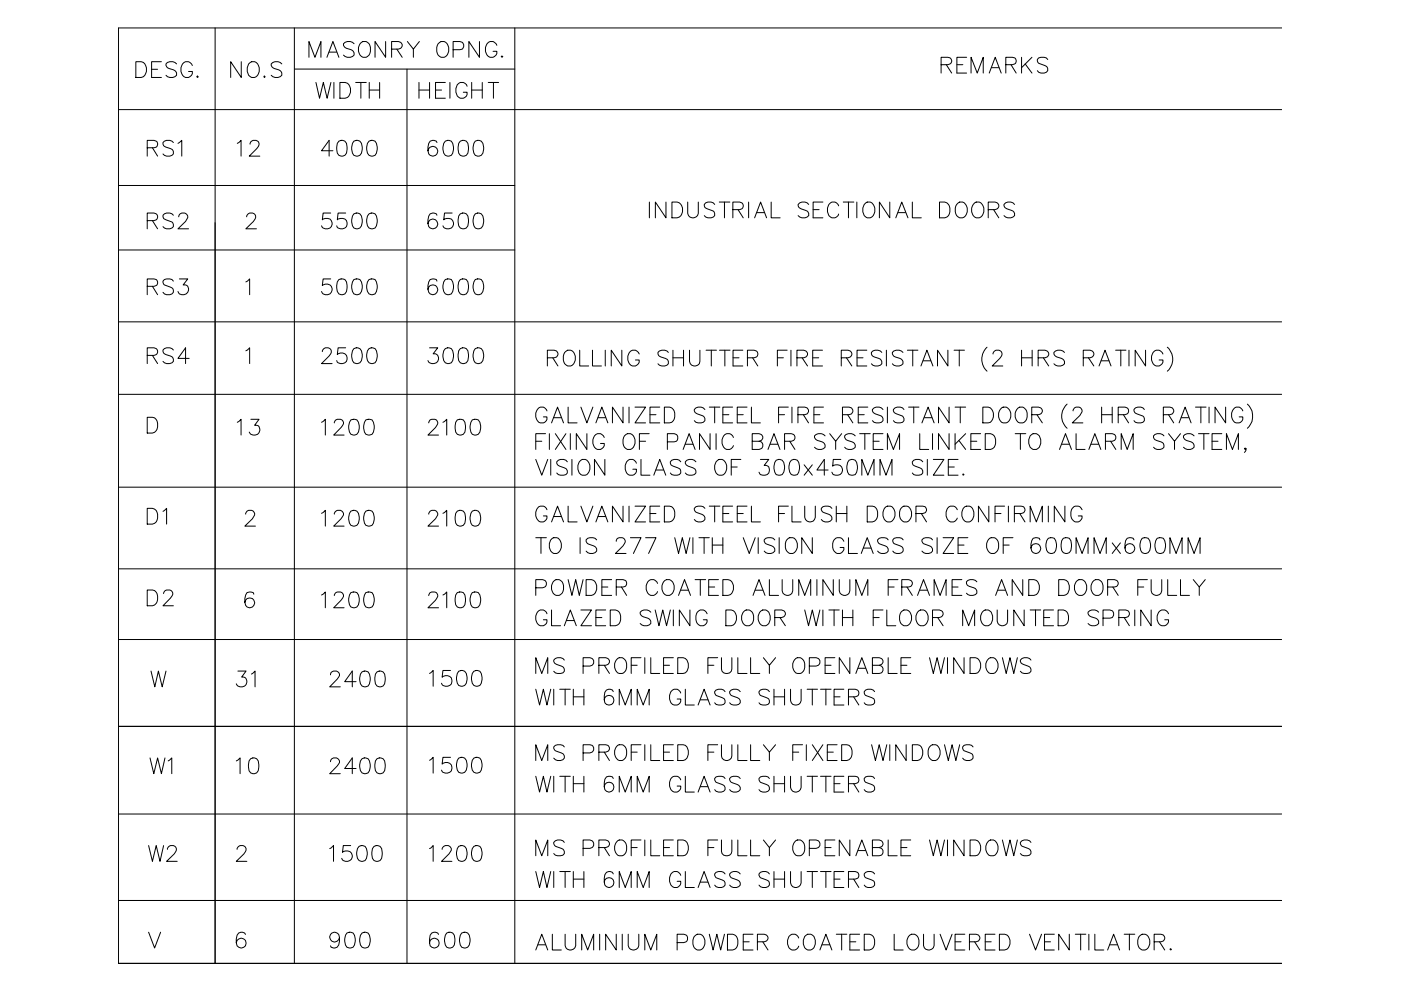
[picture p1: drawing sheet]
<svg xmlns="http://www.w3.org/2000/svg" width="297mm" height="210mm" viewBox="0 0 297 210" stroke-linecap="round" stroke-linejoin="round" font-family="sans-serif">
<!-- layer: TPL-M-TEXT25 -->
<g fill="none" stroke="#000" stroke-width=".21">
<path d="M28.8 13.1h1.1a1.79 1.79 0 0 1 1.2 1.7 1.79 1.79 0 0 1-1.2 1.6h-1.1zM32.1 14.7h1.3M34.2 13.1h-2.1v3.3h2.1M37.4 13.5a1.51 1.51 0 0 0-2.2 0 .92 .92 0 0 0 .6 1l1 .3a.83 .83 0 0 1 .3 1.5 1.54 1.54 0 0 1-1.9-.3M40.8 13.9a1.24 1.24 0 0 0-1.4-.8 1.24 1.24 0 0 0-1 1.3 1.46 1.46 0 0 0 .3 1.5 1.46 1.46 0 0 0 1.6 .4l.5-.7v-.4h-.8M41.9 16.1l-.2 .2 .2 .1 .2-.1M45.6 5.9v198.4M51.2 13.1v3.3l-2.3-3.3v3.3M52.7 13.5a1.25 1.25 0 0 1 1.4-.4 1.25 1.25 0 0 1 .9 1.3 1.46 1.46 0 0 1-.4 1.5 1.46 1.46 0 0 1-1.5 .4 2.11 2.11 0 0 1-.4-2.8zM56.1 16.1l-.2 .2 .2 .1 .1-.1M59.7 13.5a1.51 1.51 0 0 0-2.2 0 .92 .92 0 0 0 .6 1l1 .3a.83 .83 0 0 1 .3 1.5 1.54 1.54 0 0 1-1.9-.3M62.4 5.9v198.4"/>
<path d="M62.4 14.6h46.7M65.5 12.1v-3.3l1.3 3.3 1.2-3.3v3.3M67 17.5l.7 3.3 .9-3.3 .8 3.3 .8-3.3M69.3 12.1l1.3-3.3 1.3 3.3M69.8 11h1.6M70.8 17.5v3.3M72.1 17.5h1.1a1.77 1.77 0 0 1 1.2 1.7 1.77 1.77 0 0 1-1.2 1.6h-1.1zM75.1 9.3a1.51 1.51 0 0 0-2.3 0 .92 .92 0 0 0 .7 .9l.9 .3a.83 .83 0 0 1 .3 1.5 1.54 1.54 0 0 1-1.9-.3M75.4 17.5h2.3M76.3 9.3a1.22 1.22 0 0 1 1.4-.5 1.22 1.22 0 0 1 .8 1.3 1.51 1.51 0 0 1-1.5 2 1.93 1.93 0 0 1-.7-2.8zM76.5 17.5v3.3M78.3 17.5v3.3"/>
<path d="M78.3 19.1h2.2M80.5 17.5v3.3M81.8 8.8v3.3l-2.3-3.3v3.3M83 10.4h1.5a.86 .86 0 0 0 .8-1l-.4-.4-.4-.2h-1.5v3.3M84.1 10.4l1.2 1.7M86.3 14.6v189.7M86.4 8.8l1.2 1.6 1.3-1.6M87.6 10.4v1.7M88.8 19.1h2.3M88.8 17.5v3.3M91.1 17.5v3.3M92.3 19.1h1.3"/>
<path d="M92.9 9.3a1.25 1.25 0 0 1 1.4-.5 1.25 1.25 0 0 1 .8 1.3 1.46 1.46 0 0 1-.3 1.6 1.46 1.46 0 0 1-1.6 .3 2.11 2.11 0 0 1-.3-2.7zM94.4 17.5h-2.1v3.3h2.1M95.4 17.5v3.3M96.1 10.5l1.9-.1a.91 .91 0 0 0 .3-1 .91 .91 0 0 0-.8-.6h-1.4v3.3M99 18.3a1.22 1.22 0 0 0-1.4-.8 1.22 1.22 0 0 0-.9 1.3 1.51 1.51 0 0 0 1.5 2 1.04 1.04 0 0 0 .8-1.2h-.8M100 19.1h2.2M100 17.5v3.3M101.7 8.8v3.3l-2.3-3.3v3.3M102.2 17.5v3.3M103.5 17.5h2.2M104.6 17.5v3.3M105.3 9.6a1.24 1.24 0 0 0-1.4-.8 1.24 1.24 0 0 0-1 1.3 1.46 1.46 0 0 0 .3 1.6 1.46 1.46 0 0 0 1.6 .3l.5-.7v-.4h-.8"/>
<path d="M106.4 11.9l-.1 .1 .1 .1 .2-.1M109.1 5.9v198.4M199.5 13.7h1.5l.4-.2a.74 .74 0 0 0 0-1.2l-1.9-.2v3.4M200.6 13.7l1.2 1.8M202.9 13.7h1.2M204.9 12.1h-2v3.4h2M205.9 15.5v-3.4l1.3 3.4 1.3-3.4v3.4M209.7 15.5l1.3-3.4 1.3 3.4M210.2 14.4h1.6M213.2 13.7h1.4l.6-.2a.8 .8 0 0 0 0-1.2l-2-.2v3.4M214.3 13.7l1.1 1.8M216.6 12.1v3.4"/>
<path d="M217.4 13.5l1.4 2M218.8 12.1l-2.2 2.3M222.1 12.6a1.45 1.45 0 0 0-2.2 0 .75 .75 0 0 0 .7 .9l.9 .4a.82 .82 0 0 1 .6 .6 .82 .82 0 0 1-.3 .8 1.44 1.44 0 0 1-1.9-.3M271.8 5.9h-246.7v198.4h246.7M25.1 23.2h246.7M25.1 39.3h84M31.2 31.3l1.9-.1a.81 .81 0 0 0 0-1.3l-.4-.1h-1.5v3.3M32.3 31.3l1.1 1.8M36.8 30.2a1.45 1.45 0 0 0-2.2 0 .82 .82 0 0 0 .6 1l.9 .3a.89 .89 0 0 1 .7 1.1 1.45 1.45 0 0 1-2.2 0M37.7 30.4l.8-.6v3.3M50.3 30.4l.8-.6v3.3M53 30.6a.81 .81 0 0 1 .7-.8h.6a.79 .79 0 0 1 .5 1.2l-2 2.1h2.3"/>
<path d="M70.6 32h-2.4l1.6-2.2v3.3M71.9 29.9a1.09 1.09 0 0 1 1.6 .5 2.94 2.94 0 0 1-.4 2.5 1.09 1.09 0 0 1-1.6-.4 2.94 2.94 0 0 1 .4-2.6zM75 29.9a1.09 1.09 0 0 1 1.6 .5 2.61 2.61 0 0 1-.3 2.5 1.05 1.05 0 0 1-1.6-.4 2.75 2.75 0 0 1 .3-2.6zM78.2 29.9a1.05 1.05 0 0 1 1.6 .5 2.75 2.75 0 0 1-.3 2.5 1.09 1.09 0 0 1-1.6-.4 2.61 2.61 0 0 1 .3-2.6zM92.6 30.2a.95 .95 0 0 0-.9-.5 .95 .95 0 0 0-.8 .7 2.43 2.43 0 0 0 .3 2.5 1.04 1.04 0 0 0 1.5-.4 1.04 1.04 0 0 0-.7-1.4 1.04 1.04 0 0 0-1.3 .9M94.4 29.9a1.05 1.05 0 0 1 1.6 .5 2.75 2.75 0 0 1-.3 2.5 1.09 1.09 0 0 1-1.6-.4 2.61 2.61 0 0 1 .3-2.6zM97.6 29.9a1.09 1.09 0 0 1 1.6 .5 2.94 2.94 0 0 1-.3 2.5 1.09 1.09 0 0 1-1.6-.4 2.94 2.94 0 0 1 .3-2.6zM100.8 29.9a1.09 1.09 0 0 1 1.6 .5 2.61 2.61 0 0 1-.4 2.5 1.04 1.04 0 0 1-1.5-.4 2.75 2.75 0 0 1 .3-2.6zM25.1 53h84M31.2 46.8h1.5l.4-.2a.8 .8 0 0 0 0-1.3l-.4-.1h-1.5v3.3M32.3 46.8l1.1 1.7M36.8 45.6a1.45 1.45 0 0 0-2.2 0 .77 .77 0 0 0 .6 1l.9 .3a.77 .77 0 0 1 .7 .6 .77 .77 0 0 1-.3 .8 1.5 1.5 0 0 1-1.9-.3"/>
<path d="M36.8 59.6a1.45 1.45 0 0 0-2.2 0 .75 .75 0 0 0 .6 .9l.9 .4a.8 .8 0 0 1 .7 .6 .8 .8 0 0 1-.3 .8 1.44 1.44 0 0 1-1.9-.3M37.9 46a.78 .78 0 0 1 .6-.8h.7a.84 .84 0 0 1 .4 1.2l-.3 .5-1.6 1.6h2.3M38 59.1h1.8l-1 1.3a1.08 1.08 0 0 1 1.2 1.2 1.08 1.08 0 0 1-1.5 .9l-.5-.2-.3-.5M52.1 59.8l.8-.7v3.4M52.3 46l.3-.7 .3-.1h.7a.82 .82 0 0 1 .5 1.2l-2 2.1h2.3M70.1 45.2h-1.6l-.2 1.4a1.19 1.19 0 0 1 1.8 0 1.19 1.19 0 0 1-.2 1.8 1.19 1.19 0 0 1-1.7-.5M70.1 59.1h-1.6l-.2 1.4a1.19 1.19 0 0 1 1.8 0 1.19 1.19 0 0 1-.2 1.8 1.19 1.19 0 0 1-1.7-.5M71.9 59.3a1.15 1.15 0 0 1 1.6 .5 2.94 2.94 0 0 1-.4 2.5 1.07 1.07 0 0 1-1.6-.5 2.94 2.94 0 0 1 .4-2.5zM73.3 45.2h-1.6l-.2 1.4a1.19 1.19 0 0 1 1.8 0 1.19 1.19 0 0 1-.2 1.7 1.2 1.2 0 0 1-1.7-.4M75 45.3a1.09 1.09 0 0 1 1.6 .5 2.61 2.61 0 0 1-.3 2.5 1.05 1.05 0 0 1-1.6-.4 2.75 2.75 0 0 1 .3-2.6zM75 59.3a1.15 1.15 0 0 1 1.6 .5 2.61 2.61 0 0 1-.3 2.5 1.04 1.04 0 0 1-1.6-.5 2.75 2.75 0 0 1 .3-2.5zM78.2 45.3a1.05 1.05 0 0 1 1.6 .5 2.75 2.75 0 0 1-.3 2.5 1.09 1.09 0 0 1-1.6-.4 2.61 2.61 0 0 1 .3-2.6z"/>
<path d="M78.2 59.3a1.11 1.11 0 0 1 1.6 .5 2.75 2.75 0 0 1-.3 2.5 1.07 1.07 0 0 1-1.6-.5 2.61 2.61 0 0 1 .3-2.5zM92.6 45.6a.95 .95 0 0 0-.9-.4 .95 .95 0 0 0-.8 .6 2.37 2.37 0 0 0 .3 2.5 1.04 1.04 0 0 0 1.5-.4 1.04 1.04 0 0 0-.7-1.4 1.04 1.04 0 0 0-1.3 .9M92.6 59.6l-.1-.3a1.15 1.15 0 0 0-1.6 .5 2.43 2.43 0 0 0 .3 2.5 1.04 1.04 0 0 0 1.5-.4 1.04 1.04 0 0 0-.7-1.5 1.04 1.04 0 0 0-1.3 .9M94.4 59.3a1.11 1.11 0 0 1 1.6 .5 2.75 2.75 0 0 1-.3 2.5 1.07 1.07 0 0 1-1.6-.5 2.61 2.61 0 0 1 .3-2.5zM95.9 45.2h-1.7l-.1 1.4a1.19 1.19 0 0 1 1.8 0 1.19 1.19 0 0 1-.3 1.8 1.19 1.19 0 0 1-1.7-.5M97.6 45.3a1.09 1.09 0 0 1 1.6 .5 2.94 2.94 0 0 1-.3 2.5 1.09 1.09 0 0 1-1.6-.4 2.94 2.94 0 0 1 .3-2.6zM97.6 59.3a1.15 1.15 0 0 1 1.6 .5 2.94 2.94 0 0 1-.3 2.5 1.07 1.07 0 0 1-1.6-.5 2.94 2.94 0 0 1 .3-2.5zM100.8 45.3a1.09 1.09 0 0 1 1.6 .5 2.61 2.61 0 0 1-.4 2.5 1.04 1.04 0 0 1-1.5-.4 2.75 2.75 0 0 1 .3-2.6zM100.8 59.3a1.15 1.15 0 0 1 1.6 .5 2.61 2.61 0 0 1-.4 2.5 1.02 1.02 0 0 1-1.5-.5 2.75 2.75 0 0 1 .3-2.5zM137.7 42.8v3.4M141.2 42.8v3.4l-2.2-3.4v3.4M142.5 42.8h1.1a1.77 1.77 0 0 1 1.2 1.7 1.77 1.77 0 0 1-1.2 1.7h-1.1z"/>
<path d="M145.8 42.8v2.5a1.14 1.14 0 0 0 1.1 .9 1.14 1.14 0 0 0 1.2-.9v-2.5M151.5 43.3a1.38 1.38 0 0 0-2.2 0 .75 .75 0 0 0 .7 1l.9 .3a.77 .77 0 0 1 .6 .6 .77 .77 0 0 1-.3 .8 1.5 1.5 0 0 1-1.9-.3M152.5 42.8h2.2M153.6 42.8v3.4M155.4 44.5h1.4l.5-.2a.8 .8 0 0 0 0-1.3l-.5-.2h-1.4v3.4M156.5 44.5l1.1 1.7M158.7 42.8v3.4M160 46.2l1.3-3.4 1.2 3.4M160.5 45.1h1.6M163.5 42.8v3.4h1.9M171.5 43.3a1.43 1.43 0 0 0-2.3 0 .83 .83 0 0 0 .7 1l.9 .3a.78 .78 0 0 1 .6 .6 .78 .78 0 0 1-.3 .8 1.54 1.54 0 0 1-1.9-.3M172.4 44.5h1.3"/>
<path d="M174.5 42.8h-2.1v3.4h2.1M177.8 43.6a1.22 1.22 0 0 0-1.4-.8 1.22 1.22 0 0 0-1 1.3 1.51 1.51 0 0 0 1.6 2.1l.7-.5 .1-.3M178.8 42.8h2.2M179.9 42.8v3.4M181.7 42.8v3.4M183.2 43.3a1.23 1.23 0 0 1 1.4-.4 1.23 1.23 0 0 1 .9 1.2 1.46 1.46 0 0 1-.3 1.6 1.46 1.46 0 0 1-1.6 .3 2.06 2.06 0 0 1-.4-2.7zM188.7 42.8v3.4l-2.2-3.4v3.4M189.9 46.2l1.3-3.4 1.3 3.4M190.4 45.1h1.6M193.4 42.8v3.4h1.9M199.2 42.8h1.1a1.79 1.79 0 0 1 1.1 1.7 1.79 1.79 0 0 1-1.1 1.7h-1.1zM202.8 43.3a1.23 1.23 0 0 1 1.4-.4 1.23 1.23 0 0 1 .9 1.2 1.46 1.46 0 0 1-.3 1.6 1.46 1.46 0 0 1-1.6 .3 2.06 2.06 0 0 1-.4-2.7z"/>
<path d="M206.6 43a1.29 1.29 0 0 1 2 1.1 1.47 1.47 0 0 1-.3 1.6 1.47 1.47 0 0 1-1.7 .3 2.01 2.01 0 0 1 0-3zM209.5 44.5h1.5a.86 .86 0 0 0 .8-1l-.4-.5-.4-.2h-1.5v3.4M210.7 44.5l1.1 1.7M215.1 43.3a1.43 1.43 0 0 0-2.2 0 .83 .83 0 0 0 .6 1l1 .3a.78 .78 0 0 1 .6 .6 .78 .78 0 0 1-.3 .8 1.54 1.54 0 0 1-1.9-.3M25.1 68.2h246.7M31.2 60.7h1.5l.4-.2a.8 .8 0 0 0 0-1.2l-1.9-.2v3.4M31.2 75.4h1.5l.4-.2a.8 .8 0 0 0 0-1.3l-.4-.2h-1.5v3.4M32.3 60.7l1.1 1.8M32.3 75.4l1.1 1.7M36.8 74.2a1.45 1.45 0 0 0-2.2 0 .82 .82 0 0 0 .6 1l.9 .3a.82 .82 0 0 1 .7 .6 .82 .82 0 0 1-.3 .8 1.5 1.5 0 0 1-1.9-.3M40.1 76h-2.4l1.6-2.3v3.4M52.1 74.4l.8-.7v3.4"/>
<path d="M68.3 74.5l.4-.6 .3-.2h.6a.82 .82 0 0 1 .5 1.3l-1.9 2.1h2.2M73.3 73.7h-1.6l-.2 1.5a1.18 1.18 0 0 1 1.8-.1 1.18 1.18 0 0 1-.2 1.8 1.18 1.18 0 0 1-1.7-.4M75 73.9a1.09 1.09 0 0 1 1.6 .5 2.61 2.61 0 0 1-.3 2.5 1.05 1.05 0 0 1-1.6-.4 2.75 2.75 0 0 1 .3-2.6zM78.2 73.9a1.05 1.05 0 0 1 1.6 .5 2.75 2.75 0 0 1-.3 2.5 1.09 1.09 0 0 1-1.6-.4 2.61 2.61 0 0 1 .3-2.6zM91.1 73.7h1.7l-1 1.3a1.08 1.08 0 0 1 1.2 1.2 1.08 1.08 0 0 1-1.5 .9l-.6-.3-.2-.3M94.4 73.9a1.05 1.05 0 0 1 1.6 .5 2.75 2.75 0 0 1-.3 2.5 1.09 1.09 0 0 1-1.6-.4 2.61 2.61 0 0 1 .3-2.6zM97.6 73.9a1.09 1.09 0 0 1 1.6 .5 2.94 2.94 0 0 1-.3 2.5 1.09 1.09 0 0 1-1.6-.4 2.94 2.94 0 0 1 .3-2.6zM100.8 73.9a1.09 1.09 0 0 1 1.6 .5 2.61 2.61 0 0 1-.4 2.5 1.04 1.04 0 0 1-1.5-.4 2.75 2.75 0 0 1 .3-2.6zM116 75.9h1.5l.5-.2a.8 .8 0 0 0 0-1.3l-.5-.1h-1.5v3.3M117.2 75.9l1.1 1.7M119.7 74.7a1.25 1.25 0 0 1 1.5-.4 1.25 1.25 0 0 1 .8 1.2 1.46 1.46 0 0 1-.3 1.6 1.46 1.46 0 0 1-1.6 .3 2.11 2.11 0 0 1-.4-2.7zM122.9 74.3v3.3h1.9"/>
<path d="M125.6 74.3v3.3h1.9M128.3 74.3v3.3M131.8 74.3v3.3l-2.2-3.3v3.3M135.5 75.1a1.24 1.24 0 0 0-1.4-.9 1.24 1.24 0 0 0-1 1.3 1.46 1.46 0 0 0 .3 1.6 1.46 1.46 0 0 0 1.6 .3l.5-.6v-.5h-.8M141.7 74.7a1.45 1.45 0 0 0-2.2 0 .82 .82 0 0 0 .6 1l1 .3a.89 .89 0 0 1 .6 1.1 1.45 1.45 0 0 1-2.2 0M142.7 74.3v3.3M142.7 75.9h2.2M144.9 74.3v3.3M146.2 74.3v2.3a1.11 1.11 0 0 0 1.1 1 1.11 1.11 0 0 0 1.1-1v-2.3M149.7 74.3h2.2M150.8 74.3v3.3M152.5 74.3h2.3"/>
<path d="M153.7 74.3v3.3M155.4 75.9h1.3M157.5 74.3h-2.1v3.3h2.1M158.5 75.9h1.4l.5-.2a.8 .8 0 0 0 0-1.3l-.5-.1h-1.4v3.3M159.6 75.9l1.1 1.7M164.8 75.9h1.3M166.9 74.3h-2.1v3.3M167.7 74.3v3.3M169 75.9h1.4a.86 .86 0 0 0 .8-1l-.3-.5-.5-.1h-1.4v3.3M170.1 75.9l1.1 1.7M172.3 75.9h1.3M174.4 74.3h-2.1v3.3h2.1"/>
<path d="M178.4 75.9h1.4a.86 .86 0 0 0 .8-1l-.3-.5-.5-.1h-1.4v3.3M179.5 75.9l1.1 1.7M181.7 75.9h1.3M183.8 74.3h-2.1v3.3h2.1M187 74.7a1.47 1.47 0 0 0-2.2 0 .82 .82 0 0 0 .6 1l.9 .3a.85 .85 0 0 1 .4 1.4 1.5 1.5 0 0 1-1.9-.3M187.9 74.3v3.3M191.4 74.7a1.51 1.51 0 0 0-2.2 0 .92 .92 0 0 0 .6 1l1 .3a.83 .83 0 0 1 .3 1.4 1.54 1.54 0 0 1-1.9-.3M192.4 74.3h2.2M193.5 74.3v3.3M195.3 77.6l1.2-3.3 1.3 3.3M195.7 76.5h1.6M201 74.3v3.3l-2.2-3.3v3.3"/>
<path d="M202.3 74.3h2.2M203.4 74.3v3.3M209.3 73.6a3.5 3.5 0 0 0 0 5.1M210.5 75.1l.4-.7 .3-.1h.6a.82 .82 0 0 1 .5 1.2l-1.9 2.1h2.2M216.6 74.3v3.3M216.6 75.9h2.2M218.8 74.3v3.3M220.1 75.9h1.4a.86 .86 0 0 0 .8-1l-.3-.5-.5-.1h-1.4v3.3M221.2 75.9l1.1 1.7M225.7 74.7a1.51 1.51 0 0 0-2.3 0 .92 .92 0 0 0 .7 1l1 .3a.83 .83 0 0 1 .3 1.4 1.54 1.54 0 0 1-2-.3M229.7 75.9h1.4a.86 .86 0 0 0 .8-1l-.3-.5-.5-.1h-1.4v3.3M230.8 75.9l1.1 1.7"/>
<path d="M233 77.6l1.3-3.3 1.3 3.3M233.5 76.5h1.6M236.5 74.3h2.2M237.6 74.3v3.3M239.4 74.3v3.3M242.9 74.3v3.3l-2.2-3.3v3.3M246.6 75.1a1.24 1.24 0 0 0-1.4-.9 1.24 1.24 0 0 0-1 1.3 1.46 1.46 0 0 0 .3 1.6 1.46 1.46 0 0 0 1.6 .3l.5-.6v-.5h-.8M247.5 73.6a3.4 3.4 0 0 1 0 5.1M25.1 83.6h246.7M31.2 88.5h1.1a1.77 1.77 0 0 1 .8 2.8l-.8 .5h-1.1zM50.3 89.5l.8-.6v3.3M53.2 88.9h1.7l-.9 1.3h.5a1.15 1.15 0 0 1 .2 1.8 1.15 1.15 0 0 1-1.9-.4"/>
<path d="M68.2 89.5l.8-.6v3.3M70.9 89.7a.81 .81 0 0 1 .6-.8h.7a.8 .8 0 0 1 .5 1.3l-1.9 2h2.2M74.4 89a1.15 1.15 0 0 1 1.6 .5 2.61 2.61 0 0 1-.3 2.6 1.05 1.05 0 0 1-1.6-.5 2.82 2.82 0 0 1 .3-2.6zM77.6 89a1.15 1.15 0 0 1 1.6 .5 2.75 2.75 0 0 1-.3 2.6 1.09 1.09 0 0 1-1.6-.5 2.82 2.82 0 0 1 .3-2.6zM90.9 89.7a.81 .81 0 0 1 .6-.8h.7a.8 .8 0 0 1 .4 1.3l-1.9 2h2.3M93.9 89.5l.8-.6v3.3M97 89a1.15 1.15 0 0 1 1.6 .5 2.94 2.94 0 0 1-.4 2.6 1.09 1.09 0 0 1-1.6-.5 3 3 0 0 1 .4-2.6zM100.1 89a1.15 1.15 0 0 1 1.6 .5 2.61 2.61 0 0 1-.3 2.6 1.04 1.04 0 0 1-1.6-.5 2.82 2.82 0 0 1 .3-2.6zM113.6 97.4l1.3 3.4 1.2-3.4M113.6 93.6h1.3M115.7 91.9h-2.1v3.4M116 87.1a1.22 1.22 0 0 0-1.4-.8 1.22 1.22 0 0 0-1 1.3 1.49 1.49 0 0 0 .3 1.6 1.49 1.49 0 0 0 1.6 .3l.5-.6v-.5h-.8"/>
<path d="M116.5 91.9v3.4M116.8 97.4v3.4M116.9 89.7l1.3-3.4 1.3 3.4M117.4 88.6h1.6M117.7 91.9l2.3 3.4M120 91.9l-2.3 3.4M120.3 97.9a1.43 1.43 0 0 0-2.3 0 .83 .83 0 0 0 .7 .9l.9 .4a.82 .82 0 0 1 .7 .6 .82 .82 0 0 1-.3 .8 1.67 1.67 0 0 1-2-.3M120.5 86.3v3.4h1.9M120.9 91.9v3.4M121.3 97.4v3.4M122.8 97.9a1.23 1.23 0 0 1 1.4-.5 1.23 1.23 0 0 1 .9 1.3 1.49 1.49 0 0 1-.4 1.6 1.49 1.49 0 0 1-1.5 .3 2.13 2.13 0 0 1-.4-2.7zM123.2 86.3l1.2 3.4 1.3-3.4"/>
<path d="M124.4 91.9v3.4l-2.2-3.4v3.4M126.3 89.7l1.3-3.4 1.3 3.4M126.8 88.6h1.6M128.1 92.8a1.24 1.24 0 0 0-1.4-.9 1.24 1.24 0 0 0-1 1.3 1.46 1.46 0 0 0 .3 1.6 1.46 1.46 0 0 0 1.6 .3l.5-.6v-.5h-.8M128.2 97.4v3.4l-2.2-3.4v3.4M132.1 86.3v3.4l-2.2-3.4v3.4M132.4 92.4a1.25 1.25 0 0 1 1.4-.4 1.25 1.25 0 0 1 .8 1.2 1.46 1.46 0 0 1-.3 1.6 1.46 1.46 0 0 1-1.6 .3 2.11 2.11 0 0 1-.3-2.7zM133.4 86.3v3.4M134.6 86.3h2.3l-2.3 3.4h2.3M134.9 98.2a1.15 1.15 0 0 0-1.7-.6 1.95 1.95 0 0 0 .3 3.2h.7a1.05 1.05 0 0 0 .7-1.3h-.7M135.6 93.6h1.3M135.9 97.4v3.4h1.9"/>
<path d="M137.6 91.9h-2v3.4M137.8 87.9h1.3M139.1 99.7h1.6M139.9 86.3h-2.1v3.4h2.1M140.9 86.3h1.1a1.9 1.9 0 0 1 .4 3.2l-1.5 .2zM141.5 93.7l1.9-.1a.91 .91 0 0 0 .3-1 .91 .91 0 0 0-.8-.7h-1.4v3.4M144.3 97.9a1.38 1.38 0 0 0-2.2 0 .75 .75 0 0 0 .7 .9l.9 .4a.8 .8 0 0 1 .6 .6 .8 .8 0 0 1-.3 .8 1.62 1.62 0 0 1-1.9-.3M144.8 95.3l1.3-3.4 1.3 3.4M145.3 94.2h1.6M147.5 97.9a1.43 1.43 0 0 0-2.2 0 .83 .83 0 0 0 .6 .9l1 .4a.8 .8 0 0 1 .6 .6 .8 .8 0 0 1-.3 .8 1.62 1.62 0 0 1-1.9-.3M149.5 86.8a1.43 1.43 0 0 0-2.3 0 .83 .83 0 0 0 .6 1l1 .3a.8 .8 0 0 1 .6 .6 .8 .8 0 0 1-.3 .8 1.62 1.62 0 0 1-1.9-.3M150.4 86.3h2.2"/>
<path d="M150.6 91.9v3.4l-2.3-3.4v3.4M151.5 86.3v3.4M151.8 97.9a1.23 1.23 0 0 1 1.4-.5 1.23 1.23 0 0 1 .9 1.3 1.49 1.49 0 0 1-.4 1.6 1.49 1.49 0 0 1-1.5 .3 2.13 2.13 0 0 1-.4-2.7zM151.8 91.9v3.4M153.3 87.9h1.2M155 99h1.3M155.3 86.3h-2v3.4h2M155.5 92.8a1.24 1.24 0 0 0-1.4-.9 1.24 1.24 0 0 0-1 1.3 1.47 1.47 0 0 0 .3 1.6 1.47 1.47 0 0 0 1.6 .3l.5-.6M156.3 87.9h1.3M157.1 97.4h-2.1v3.4M158.4 86.3h-2.1v3.4h2.1M159.3 86.3v3.4h1.9"/>
<path d="M159.5 93.6h1.4a.86 .86 0 0 0 .8-1l-.3-.5-.5-.2h-1.4v3.4h1.4a.87 .87 0 0 0 .9-.9 .87 .87 0 0 0-.9-.8M161.2 97.4h1.8l-1 1.3a1.07 1.07 0 0 1 1.1 1.2 1.07 1.07 0 0 1-1.4 .9l-.5-.2-.3-.5M162.8 95.3l1.3-3.4 1.3 3.4M163.3 94.2h1.6M164.6 97.6a1.09 1.09 0 0 1 1.6 .4 2.67 2.67 0 0 1-.4 2.6 1.11 1.11 0 0 1-1.5-.5 2.75 2.75 0 0 1 .3-2.5zM165.1 87.9h1.2M166.3 93.6h1.5l.4-.2a.8 .8 0 0 0 0-1.3l-.4-.2h-1.5v3.4M167.1 86.3h-2v3.4M167.4 93.6l1.1 1.7M167.8 97.6a1.05 1.05 0 0 1 1.5 .4 2.82 2.82 0 0 1-.2 2.6 1.15 1.15 0 0 1-1.7-.5 2.61 2.61 0 0 1 .4-2.5zM167.9 86.3v3.4M169.2 87.9h1.4l.5-.1a.8 .8 0 0 0 0-1.3l-.5-.2h-1.4v3.4"/>
<path d="M170.3 87.9l1.1 1.8M170.5 98.6l1.7 2.2M172.2 98.6l-1.7 2.2M172.6 87.9h1.2M174.6 86.3h-2v3.4h2M174.9 92.4a1.51 1.51 0 0 0-2.2 0 .92 .92 0 0 0 .6 1l1 .3a.83 .83 0 0 1 .3 1.4 1.54 1.54 0 0 1-1.9-.3M175.6 99.7h-2.4l1.6-2.3v3.4M175.9 91.9l1.3 1.7 1.2-1.7M177.2 93.6v1.7M178.3 97.4h-1.6l-.2 1.4a1.17 1.17 0 0 1 2 .4 1.17 1.17 0 0 1-1.3 1.6l-.5-.2-.3-.5M178.6 87.9h1.4l.5-.1a.8 .8 0 0 0 0-1.3l-.5-.2h-1.4v3.4M179.7 87.9l1.1 1.8"/>
<path d="M180 97.6a1.09 1.09 0 0 1 1.6 .4 2.82 2.82 0 0 1-.3 2.6 1.15 1.15 0 0 1-1.6-.5 2.75 2.75 0 0 1 .3-2.5zM181.3 92.4a1.51 1.51 0 0 0-2.2 0 .92 .92 0 0 0 .6 1l1 .3a.82 .82 0 0 1 .6 .6 .82 .82 0 0 1-.3 .8 1.54 1.54 0 0 1-1.9-.3M182 87.9h1.2M182.3 91.9h2.2M183.4 91.9v3.4M184 86.3h-2v3.4h2M185.1 93.6h1.3M187.2 86.8a1.43 1.43 0 0 0-2.2 0 .83 .83 0 0 0 .6 1l1 .3a.8 .8 0 0 1 .6 .6 .8 .8 0 0 1-.3 .8 1.62 1.62 0 0 1-1.9-.3M187.2 91.9h-2.1v3.4h2.1M188.1 95.3v-3.4l1.3 3.4 1.3-3.4v3.4M188.1 86.3v3.4M191.7 86.8a1.43 1.43 0 0 0-2.3 0 .82 .82 0 0 0 .7 1l.9 .3a.82 .82 0 0 1 .6 .6 .82 .82 0 0 1-.2 .8 1.67 1.67 0 0 1-2-.3"/>
<path d="M192.6 86.3h2.2M193.7 86.3v3.4M195 91.9v3.4h1.9M195.5 89.7l1.3-3.4 1.2 3.4M195.6 97.9a1.39 1.39 0 0 0-2.2 0 .75 .75 0 0 0 .7 .9l.9 .4a.82 .82 0 0 1 .6 .6 .82 .82 0 0 1-.3 .8 1.58 1.58 0 0 1-1.9-.3M196 88.6h1.5M196.6 97.4v3.4M197.7 91.9v3.4M197.9 97.4h2.2l-2.2 3.4h2.2M201.1 99h1.2M201.2 86.3v3.4l-2.2-3.4v3.4M201.2 91.9v3.4l-2.2-3.4v3.4"/>
<path d="M202.5 86.3h2.2M202.5 91.9v3.4M203.1 97.4h-2v3.4h2M203.3 93.4l1.4 1.9M203.6 86.3v3.4M204.7 91.9l-2.2 2.3M205.8 93.6h1.3M207.9 91.9h-2.1v3.4h2.1M208.4 86.3h1.1a1.9 1.9 0 0 1 .5 3.2l-1.6 .2zM208.9 91.9h1.1a1.79 1.79 0 0 1 1.1 1.7 1.79 1.79 0 0 1-1.1 1.7h-1.1zM212.4 86.5a1.31 1.31 0 0 1 1.9 1.1 1.5 1.5 0 0 1-.3 1.6 1.5 1.5 0 0 1-1.6 .3 2.07 2.07 0 0 1 0-3zM215.2 91.9h2.3"/>
<path d="M215.9 86.5a1.27 1.27 0 0 1 1.9 1.1 1.47 1.47 0 0 1-.3 1.6 1.47 1.47 0 0 1-1.6 .3 2.07 2.07 0 0 1 0-3zM216.3 91.9v3.4M218.4 92.4l.6-.5a1.52 1.52 0 0 1 1.7 2.1 1.27 1.27 0 0 1-1.3 1.3 1.27 1.27 0 0 1-1.3-1.3v-.8zM218.8 87.9h1.4a.86 .86 0 0 0 .8-.9l-.3-.5-.5-.2h-1.4v3.4M219.9 87.9l1.1 1.8M224.6 95.3l1.3-3.4 1.3 3.4M225.1 94.2h1.6M226.2 85.7a3.4 3.4 0 0 0 0 5.1M227.5 87.1l.3-.6 .3-.2h.7a.84 .84 0 0 1 .4 1.3l-.2 .5-1.7 1.6h2.3M228.1 91.9v3.4h2M230.9 95.3l1.2-3.4 1.3 3.4M231.3 94.2h1.6"/>
<path d="M233.6 87.9h2.2M233.6 86.3v3.4M234.4 93.6h1.4l.5-.2a.8 .8 0 0 0 0-1.3l-.5-.2h-1.4v3.4M235.5 93.6l1.1 1.7M235.8 86.3v3.4M237.1 87.9h1.4l.5-.1a.8 .8 0 0 0 0-1.3l-.5-.2h-1.4v3.4M237.7 95.3v-3.4l1.3 3.4 1.3-3.4v3.4M238.2 87.9l1.1 1.8M242.6 86.8a1.38 1.38 0 0 0-2.2 0 .83 .83 0 0 0 .7 1l.9 .3a.8 .8 0 0 1 .6 .6 .8 .8 0 0 1-.3 .8 1.62 1.62 0 0 1-1.9-.3M246.6 87.9h1.4l.6-.1a.8 .8 0 0 0 0-1.3l-.6-.2h-1.4v3.4M246.8 92.4a1.47 1.47 0 0 0-2.2 0 .82 .82 0 0 0 .6 1l.9 .3a.82 .82 0 0 1 .7 .6 .82 .82 0 0 1-.3 .8 1.5 1.5 0 0 1-1.9-.3M247.7 91.9l1.3 1.7 1.3-1.7"/>
<path d="M247.7 87.9l1.1 1.8M249 93.6v1.7M250 89.7l1.3-3.4 1.2 3.4M250.5 88.6h1.5M253.2 92.4a1.51 1.51 0 0 0-2.3 0 .92 .92 0 0 0 .7 1l.9 .3a.83 .83 0 0 1 .3 1.4 1.54 1.54 0 0 1-1.9-.3M253.5 86.3h2.2M254.1 91.9h2.2M254.6 86.3v3.4M255.2 91.9v3.4M256.3 86.3v3.4M257 93.6h1.2M259.1 91.9h-2.1v3.4h2.1"/>
<path d="M259.9 86.3v3.4l-2.3-3.4v3.4M260 95.3v-3.4l1.3 3.4 1.3-3.4v3.4M263.5 87.1a1.22 1.22 0 0 0-1.4-.8 1.22 1.22 0 0 0-1 1.3 1.49 1.49 0 0 0 .3 1.6 1.49 1.49 0 0 0 1.6 .3l.5-.6v-.5h-.8M264.2 95.1l-.2 .2-.2-.2 .2-.1 .2 .1v.4l-.4 .4M264.5 85.7a3.5 3.5 0 0 1 0 5.1M25.1 103.3h246.7M31.2 107.8h1.1a1.79 1.79 0 0 1 1.2 1.7 1.79 1.79 0 0 1-1.2 1.6h-1.1zM34.6 108.4l.7-.6v3.3M52.1 109l.3-.6 .3-.2h.7a.84 .84 0 0 1 .4 1.3l-.3 .5-1.6 1.5h2.3M68.2 108.8l.8-.6v3.3M70.9 109l.3-.6 .3-.2h.7a.84 .84 0 0 1 .5 1.3l-1.9 2h2.2M74.4 108.4a1.09 1.09 0 0 1 1.6 .4 2.61 2.61 0 0 1-.3 2.6 1.05 1.05 0 0 1-1.6-.5 2.75 2.75 0 0 1 .3-2.5z"/>
<path d="M77.6 108.4a1.09 1.09 0 0 1 1.6 .4 2.75 2.75 0 0 1-.3 2.6 1.09 1.09 0 0 1-1.6-.5 2.75 2.75 0 0 1 .3-2.5zM90.9 109l.3-.6 .3-.2h.7a.84 .84 0 0 1 .4 1.3l-.3 .5-1.6 1.5h2.3M93.9 108.8l.8-.6v3.3M97 108.4a1.09 1.09 0 0 1 1.6 .4 2.94 2.94 0 0 1-.4 2.6 1.09 1.09 0 0 1-1.6-.5 2.94 2.94 0 0 1 .4-2.5zM100.1 108.4a1.09 1.09 0 0 1 1.6 .4 2.61 2.61 0 0 1-.3 2.6 1.04 1.04 0 0 1-1.6-.5 2.75 2.75 0 0 1 .3-2.5zM113.6 114h2.2M114.7 114v3.3M116 108.1a1.23 1.23 0 0 0-1.4-.8 1.23 1.23 0 0 0-1 1.3 1.58 1.58 0 0 0 1.6 2.1 1.11 1.11 0 0 0 .8-1.3h-.8M116.8 114.5a1.25 1.25 0 0 1 1.4-.5 1.25 1.25 0 0 1 .8 1.3 1.58 1.58 0 0 1-1.6 2 2.02 2.02 0 0 1-.6-2.8zM116.9 110.7l1.3-3.4 1.3 3.4M117.4 109.5h1.6M120.5 107.3v3.4h1.9"/>
<path d="M123 114v3.3M123.2 107.3l1.2 3.4 1.3-3.4M126.3 110.7l1.3-3.4 1.3 3.4M126.5 114.5a1.51 1.51 0 0 0-2.2 0 .83 .83 0 0 0 .6 .9l1 .3a.83 .83 0 0 1 .3 1.5 1.47 1.47 0 0 1-1.9-.4M126.8 109.5h1.6M130.7 114.8a.71 .71 0 0 1 .6-.8h.6a.8 .8 0 0 1 .5 1.3l-1.9 2h2.2M132.1 107.3v3.4l-2.2-3.4v3.4M133.4 107.3v3.4M133.7 114h2.2l-1.6 3.3M134.6 107.3h2.3l-2.3 3.4h2.3M136.9 114h2.2l-1.6 3.3M137.8 108.9h1.3"/>
<path d="M138.6 100.8l1.3-3.4 1.3 3.4M139.9 107.3h-2.1v3.4h2.1M140.9 107.3h1.1a1.77 1.77 0 0 1 .8 2.9l-.8 .5h-1.1zM143.1 114l.8 3.3 .8-3.3 .8 3.3 .8-3.3M146.9 114v3.3M148.2 114h2.2M149.3 114v3.3M149.5 107.8a1.51 1.51 0 0 0-2.3 0 .83 .83 0 0 0 .6 .9l1 .4a.83 .83 0 0 1 .3 1.4 1.47 1.47 0 0 1-1.9-.3M150.4 107.3h2.2M151 114v3.3M151 115.6h2.3M151.5 107.3v3.4"/>
<path d="M153.3 108.9h1.2M153.3 114v3.3M155.3 107.3h-2v3.4h2M156.3 108.9h1.3M157.6 114l1.2 3.3 1.3-3.3M158.4 107.3h-2.1v3.4h2.1M159.3 107.3v3.4h1.9M160.8 114v3.3M164.3 114.5a1.51 1.51 0 0 0-2.3 0 .83 .83 0 0 0 .7 .9l.9 .3a.83 .83 0 0 1 .3 1.5 1.47 1.47 0 0 1-1.9-.4M165.1 108.9h1.2M165.2 114v3.3M166.8 114.5a1.25 1.25 0 0 1 1.4-.5 1.25 1.25 0 0 1 .9 1.3 1.58 1.58 0 0 1-1.7 2 1.93 1.93 0 0 1-.6-2.8z"/>
<path d="M167.1 107.3h-2v3.4M167.9 107.3v3.4h2M170.6 107.3v2.4a1.13 1.13 0 0 0 1.1 1 1.13 1.13 0 0 0 1.2-1v-2.4M172.2 114v3.3l-2.2-3.3v3.3M176.4 107.8a1.51 1.51 0 0 0-2.3 0 .83 .83 0 0 0 .7 .9l.9 .4a.83 .83 0 0 1 .3 1.4 1.47 1.47 0 0 1-1.9-.3M177.3 108.9h2.2M177.3 107.3v3.4M178.9 114.8a1.23 1.23 0 0 0-1.4-.8 1.23 1.23 0 0 0-1 1.3 1.54 1.54 0 0 0 1.6 2 1.2 1.2 0 0 0 .8-1.2h-.8M179.5 107.3v3.4M179.9 114v3.3h1.9M182.6 117.3l1.3-3.3 1.2 3.3M182.7 100.8v-3.4l1.3 3.4 1.3-3.4v3.4"/>
<path d="M183.1 116.2h1.6M183.9 107.3h1.1a1.77 1.77 0 0 1 .8 2.9l-.8 .5h-1.1zM186.6 100.8v-3.4l1.2 3.4 1.3-3.4v3.4M187.5 107.8a1.25 1.25 0 0 1 1.4-.4 1.25 1.25 0 0 1 .9 1.2 1.58 1.58 0 0 1-1.7 2.1 2.02 2.02 0 0 1-.6-2.9zM188.3 114.5a1.51 1.51 0 0 0-2.2 0 .83 .83 0 0 0 .6 .9l1 .3a.85 .85 0 0 1 .3 1.5 1.52 1.52 0 0 1-1.9-.4M191 107.8a1.25 1.25 0 0 1 1.4-.4 1.25 1.25 0 0 1 .9 1.2 1.58 1.58 0 0 1-1.6 2.1 1.93 1.93 0 0 1-.7-2.9zM191.5 114.5a1.45 1.45 0 0 0-2.2 0 .75 .75 0 0 0 .6 .9l1 .3a.82 .82 0 0 1 .6 .7 .82 .82 0 0 1-.3 .8 1.47 1.47 0 0 1-1.9-.4M194.2 108.9h1.4l.5-.2a.8 .8 0 0 0 0-1.3l-1.9-.1v3.4M195.3 108.9l1.1 1.8M197.7 114.5a1.51 1.51 0 0 0-2.2 0 .82 .82 0 0 0 .6 .9l1 .3a.85 .85 0 0 1 .3 1.5 1.52 1.52 0 0 1-1.9-.4M198.7 114v3.3M200 114h2.2l-2.2 3.3h2.2"/>
<path d="M203 108.1a1.23 1.23 0 0 0-1.4-.8 1.23 1.23 0 0 0-1 1.3 1.55 1.55 0 0 0 1.6 2.1l.6-.5 .2-.3M203.1 115.6h1.3M204.2 107.8a1.24 1.24 0 0 1 1.5-.5 1.24 1.24 0 0 1 .8 1.3 1.54 1.54 0 0 1-1.6 2.1 1.97 1.97 0 0 1-.7-2.9zM204.2 100.5l-.1 .1 .1 .2 .2-.2M205.2 114h-2.1v3.3h2.1M209.6 107.3v3.4l-2.2-3.4v3.4M209.8 114.1a1.27 1.27 0 0 1 1.9 1.2 1.54 1.54 0 0 1-1.5 2 1.96 1.96 0 0 1-.4-3.2zM211 108.9h1.2M212.7 115.6h1.3M213 107.3h-2v3.4M213.8 107.3v3.4M214.8 114h-2.1v3.3"/>
<path d="M215.1 108.9h1.4l.5-.2a.8 .8 0 0 0 0-1.3l-1.9-.1v3.4M216.2 108.9l1.1 1.8M218.4 110.7v-3.4l1.3 3.4 1.3-3.4v3.4M220.5 114.5l-.1-.4a1.15 1.15 0 0 0-1.6 .5 2.43 2.43 0 0 0 .2 2.6 1.04 1.04 0 0 0 1.6-.5 1.04 1.04 0 0 0-.7-1.4 1.04 1.04 0 0 0-1.3 .9M222.3 114.1a1.09 1.09 0 0 1 1.5 .5 2.75 2.75 0 0 1-.3 2.6 1.09 1.09 0 0 1-1.6-.5 2.67 2.67 0 0 1 .4-2.6zM222.3 107.3v3.4M225.4 114.1a1.15 1.15 0 0 1 1.6 .5 2.94 2.94 0 0 1-.3 2.6 1.09 1.09 0 0 1-1.6-.5 3 3 0 0 1 .3-2.6zM225.8 107.3v3.4l-2.3-3.4v3.4M228.1 117.3v-3.3l1.3 3.3 1.3-3.3v3.3M229.4 108.1a1.23 1.23 0 0 0-1.4-.8 1.23 1.23 0 0 0-1 1.3 1.54 1.54 0 0 0 1.6 2.1 1.2 1.2 0 0 0 .8-1.3h-.8M232 117.3v-3.3l1.2 3.3 1.3-3.3v3.3M235.8 115.1l1.7 2.2"/>
<path d="M237.5 115.1l-1.7 2.2M240.4 114.5a1.04 1.04 0 0 0-1.4-.4 3.2 3.2 0 0 0-.4 2.7 1.04 1.04 0 0 0 1.7 .2 1.04 1.04 0 0 0-.3-1.6 1.04 1.04 0 0 0-1.5 .8M242.2 114.1a1.15 1.15 0 0 1 1.6 .5 2.61 2.61 0 0 1-.4 2.6 1.04 1.04 0 0 1-1.5-.5 2.82 2.82 0 0 1 .3-2.6zM245.3 114.1a1.15 1.15 0 0 1 1.6 .5 2.75 2.75 0 0 1-.3 2.6 1.09 1.09 0 0 1-1.6-.5 2.82 2.82 0 0 1 .3-2.6zM248 117.3v-3.3l1.4 3.3 1.2-3.3v3.3M251.9 117.3v-3.3l1.3 3.3 1.2-3.3v3.3M25.1 135.6h246.7M25.1 120.6h246.7M31.2 125.1h1.1a1.77 1.77 0 0 1 .8 2.8l-.8 .5h-1.1zM34.7 125.9a.81 .81 0 0 1 .6-.8h.7a.8 .8 0 0 1 .5 1.3l-1.9 2h2.2M53.8 126l-.1-.4a1.15 1.15 0 0 0-1.6 .6 2.43 2.43 0 0 0 .3 2.5 1.04 1.04 0 0 0 1.5-.5 1.04 1.04 0 0 0-.7-1.4 1.04 1.04 0 0 0-1.3 .9M68.2 126.2l.8-.7v3.4"/>
<path d="M70.9 126.3a.81 .81 0 0 1 .6-.8h.7a.8 .8 0 0 1 .5 1.3l-1.9 2.1h2.2M74.4 125.6a1.15 1.15 0 0 1 1.6 .6 2.61 2.61 0 0 1-.3 2.5 1.05 1.05 0 0 1-1.6-.5 2.82 2.82 0 0 1 .3-2.6zM77.6 125.6a1.15 1.15 0 0 1 1.6 .6 2.75 2.75 0 0 1-.3 2.5 1.09 1.09 0 0 1-1.6-.5 2.82 2.82 0 0 1 .3-2.6zM90.9 126.3a.81 .81 0 0 1 .6-.8h.7a.8 .8 0 0 1 .4 1.3l-1.9 2.1h2.3M93.9 126.2l.8-.7v3.4M97 125.6a1.15 1.15 0 0 1 1.6 .6 2.94 2.94 0 0 1-.4 2.5 1.09 1.09 0 0 1-1.6-.5 3 3 0 0 1 .4-2.6zM100.1 125.6a1.15 1.15 0 0 1 1.6 .6 2.61 2.61 0 0 1-.3 2.5 1.04 1.04 0 0 1-1.6-.5 2.82 2.82 0 0 1 .3-2.6zM113.6 124.6h1.4a.87 .87 0 0 0 .9-.8 .87 .87 0 0 0-.9-.9h-1.4v3.3M116 130.1a1.22 1.22 0 0 0-1.4-.8 1.22 1.22 0 0 0-1 1.3 1.46 1.46 0 0 0 .3 1.6 1.46 1.46 0 0 0 1.6 .3l.3-.3 .2-.8h-.8M116.9 129.3v3.4h1.9M117.3 123.4a1.22 1.22 0 0 1 1.4-.5 1.22 1.22 0 0 1 .8 1.3 1.51 1.51 0 0 1-1.6 2 1.93 1.93 0 0 1-.6-2.8zM119.6 140a1.43 1.43 0 0 0-2.2 0 .83 .83 0 0 0 .6 .9l1 .3a.82 .82 0 0 1 .6 .6 .82 .82 0 0 1-.2 .9 1.67 1.67 0 0 1-2-.4"/>
<path d="M119.6 132.7l1.3-3.4 1.3 3.4M120.1 131.6h1.6M120.5 122.9l.8 3.3 .8-3.3 .7 3.3 .8-3.3M123.2 129.3h2.2l-2.2 3.4h2.2M124.3 122.9h1.1a1.79 1.79 0 0 1 1.2 1.7 1.79 1.79 0 0 1-1.2 1.6h-1.1zM126.3 130.9h1.3M127.6 124.5h1.3M128.4 129.3h-2.1v3.4h2.1M129.4 129.3h1.1a1.79 1.79 0 0 1 1.1 1.7 1.79 1.79 0 0 1-1.1 1.7h-1.1zM129.7 122.9h-2.1v3.3h2.1M130.7 124.5l1.9-.2a.81 .81 0 0 0 0-1.2l-.5-.2h-1.4v3.3M131 139.6a1.27 1.27 0 0 1 1.9 1.1 1.47 1.47 0 0 1-.3 1.6 1.47 1.47 0 0 1-1.6 .4 2.07 2.07 0 0 1 0-3.1z"/>
<path d="M131.8 124.5l1.1 1.7M135.9 139.4h-2.1v3.4M136.7 139.4v3.4M138 139.4v3.4h1.9M138 129.8a1.51 1.51 0 0 0-2.3 0 .92 .92 0 0 0 .7 1l.9 .3a.83 .83 0 0 1 .3 1.4 1.54 1.54 0 0 1-1.9-.3M138.9 129.3l.8 3.4 .8-3.4 .8 3.4 .8-3.4M139.4 123.7a1.24 1.24 0 0 0-1.4-.8 1.24 1.24 0 0 0-1 1.3 1.46 1.46 0 0 0 .3 1.6 1.46 1.46 0 0 0 1.6 .3l.5-.7M140.7 123.4a1.25 1.25 0 0 1 1.4-.5 1.25 1.25 0 0 1 .8 1.3 1.47 1.47 0 0 1-.3 1.6 1.47 1.47 0 0 1-1.6 .3 2.04 2.04 0 0 1-.3-2.7zM142.8 139.4h-2.1v3.4h2.1M142.8 129.3v3.4M143.7 139.4h1.1a1.9 1.9 0 0 1 .5 3.3l-1.6 .1zM143.9 126.2l1.2-3.3 1.3 3.3"/>
<path d="M144.3 125.1h1.6M146.3 129.3v3.4l-2.3-3.4v3.4M147.4 122.9h2.2M148.5 122.9v3.3M149.9 130.1a1.22 1.22 0 0 0-1.4-.8 1.22 1.22 0 0 0-1 1.3 1.51 1.51 0 0 0 1.6 2.1 1.13 1.13 0 0 0 .8-1.3h-.8M150.3 124.5h1.2M152.2 139.4h-2.1v3.4M152.3 122.9h-2v3.3h2M153 139.4v2.5a1.11 1.11 0 0 0 1.1 .9 1.11 1.11 0 0 0 1.1-.9v-2.5M153.3 122.9h1.1a1.77 1.77 0 0 1 1.2 1.7 1.77 1.77 0 0 1-1.2 1.6h-1.1zM153.9 129.3h1.1a1.79 1.79 0 0 1 1.2 1.7 1.79 1.79 0 0 1-1.2 1.7h-1.1zM156.4 139.4v3.4h2"/>
<path d="M157.6 129.8a1.22 1.22 0 0 1 1.4-.4 1.22 1.22 0 0 1 .8 1.2 1.51 1.51 0 0 1-1.6 2.1 1.93 1.93 0 0 1-.6-2.9zM159.1 139.4v3.4h2M159.7 126.2l1.2-3.3 1.3 3.3M160.1 125.1h1.6M161.1 129.8a1.22 1.22 0 0 1 1.4-.4 1.22 1.22 0 0 1 .8 1.2 1.51 1.51 0 0 1-1.6 2.1 1.93 1.93 0 0 1-.6-2.9zM161.9 139.4l1.2 1.7 1.3-1.7M163.1 122.9v3.3h2M164.3 130.9h1.4a.86 .86 0 0 0 .8-.9l-.2-.4-.6-.3h-1.4v3.4M165.4 130.9l1.1 1.8M165.8 122.9v2.4a1.13 1.13 0 0 0 1.2 .9 1.13 1.13 0 0 0 1.1-.9v-2.4M168.7 139.6a1.27 1.27 0 0 1 1.9 1.1 1.47 1.47 0 0 1-.3 1.6 1.47 1.47 0 0 1-1.6 .4 2.07 2.07 0 0 1 0-3.1zM169.3 126.2v-3.3l1.3 3.3 1.3-3.3v3.3"/>
<path d="M170.6 129.3l.8 3.4 .8-3.4 .8 3.4 .8-3.4M173.2 122.9v3.3M174.5 129.3v3.4M175.7 129.3h2.2M176.7 122.9v3.3l-2.2-3.3v3.3M176.8 129.3v3.4M177 139.4h-2.1v3.4h2.1M177.9 122.9v2.4a1.13 1.13 0 0 0 1.2 .9 1.13 1.13 0 0 0 1.1-.9v-2.4M178.6 130.9h2.2M178.6 129.3v3.4M180.2 139.4v3.4l-2.3-3.4v3.4M180.8 129.3v3.4"/>
<path d="M181.5 126.2v-3.3l1.2 3.3 1.3-3.3v3.3M185.1 130.9h1.3M187.2 129.3h-2.1v3.4M188 129.3v3.4h1.9M188.3 139.4v3.4h1.9M188.3 124.5h1.3M190.4 122.9h-2.1v3.3M191 129.8a1.25 1.25 0 0 1 1.4-.4 1.25 1.25 0 0 1 .9 1.2 1.46 1.46 0 0 1-.4 1.6 1.46 1.46 0 0 1-1.5 .3 2.11 2.11 0 0 1-.4-2.7zM191.2 124.5l1.9-.2a.75 .75 0 0 0 0-1.2l-.5-.2h-1.4v3.3M192.3 124.5l1.1 1.7M193.1 139.4h-2.1v3.4h2.1M194.5 126.2l1.3-3.3 1.3 3.3"/>
<path d="M194.5 129.8a1.25 1.25 0 0 1 1.5-.4 1.25 1.25 0 0 1 .8 1.2 1.47 1.47 0 0 1-.4 1.6 1.47 1.47 0 0 1-1.6 .3 2.04 2.04 0 0 1-.3-2.7zM195 125.1h1.6M197.1 139.4l.8 3.4 .8-3.4 .8 3.4 .8-3.4M197.7 130.9h1.5a.86 .86 0 0 0 .8-.9l-.2-.4-.6-.3h-1.5v3.4M198 126.2v-3.3l1.3 3.3 1.3-3.3v3.3M198.8 130.9l1.2 1.8M200.9 139.4v3.4M201.9 124.5h1.2M203.9 122.9h-2v3.3h2M204.1 132.7v-3.4l1.3 3.4 1.2-3.4v3.4M204.4 139.4v3.4l-2.2-3.4v3.4M205.7 139.4h1.1a1.9 1.9 0 0 1 .5 3.3l-1.6 .1z"/>
<path d="M207.1 123.4a1.47 1.47 0 0 0-2.2 0 .82 .82 0 0 0 .6 .9l1 .3a.85 .85 0 0 1 .3 1.5 1.5 1.5 0 0 1-1.9-.3M208.3 129.8a1.22 1.22 0 0 1 1.4-.4 1.22 1.22 0 0 1 .8 1.2 1.51 1.51 0 0 1-1.6 2.1 1.93 1.93 0 0 1-.6-2.9zM209.6 139.6a1.29 1.29 0 0 1 2 1.1 1.5 1.5 0 0 1-.3 1.6 1.5 1.5 0 0 1-1.7 .4 2.07 2.07 0 0 1 0-3.1zM211.1 126.2l1.3-3.3 1.2 3.3M211.4 129.3v2.4a1.11 1.11 0 0 0 1.1 1 1.11 1.11 0 0 0 1.1-1v-2.4M211.6 125.1h1.6M212.5 139.4l.8 3.4 .8-3.4 .8 3.4 .8-3.4M216.8 122.9v3.3l-2.2-3.3v3.3M217.1 129.3v3.4l-2.2-3.4v3.4M218.1 122.9h1.1a1.77 1.77 0 0 1 1.2 1.7 1.77 1.77 0 0 1-1.2 1.6h-1.1zM218.4 129.3h2.3M218.6 140a1.43 1.43 0 0 0-2.3 0 .82 .82 0 0 0 .7 .9l.9 .3a.82 .82 0 0 1 .7 .6 .82 .82 0 0 1-.3 .9 1.67 1.67 0 0 1-2-.4"/>
<path d="M219.6 129.3v3.4M221.3 130.9h1.3M223.4 129.3h-2.1v3.4h2.1M224.3 129.3h1.1a1.79 1.79 0 0 1 1.2 1.7 1.79 1.79 0 0 1-1.2 1.7h-1.1zM224.5 122.9h1.1a1.79 1.79 0 0 1 1.2 1.7 1.79 1.79 0 0 1-1.2 1.6h-1.1zM228.1 123.4a1.25 1.25 0 0 1 1.5-.5 1.25 1.25 0 0 1 .8 1.3 1.47 1.47 0 0 1-.3 1.6 1.47 1.47 0 0 1-1.7 .3 2.04 2.04 0 0 1-.3-2.7zM231.7 123.4a1.22 1.22 0 0 1 1.4-.5 1.22 1.22 0 0 1 .8 1.3 1.51 1.51 0 0 1-1.6 2 1.93 1.93 0 0 1-.6-2.8zM232.9 129.8a1.51 1.51 0 0 0-2.2 0 .92 .92 0 0 0 .6 1l1 .3a.83 .83 0 0 1 .3 1.4 1.54 1.54 0 0 1-1.9-.3M233.9 131.1l1.9-.2a.91 .91 0 0 0 .3-.9 .91 .91 0 0 0-.8-.7h-1.4v3.4M234.8 124.5l1.9-.2a.75 .75 0 0 0 0-1.2l-.4-.2h-1.5v3.3M235.9 124.5l1.2 1.7M237.2 130.9h1.4l.6-.1a.8 .8 0 0 0 0-1.3l-.6-.2h-1.4v3.4"/>
<path d="M238.4 130.9l1.1 1.8M240.6 129.3v3.4M241.2 124.5h1.3M243.3 122.9h-2.1v3.3M244.1 122.9v2.4a1.13 1.13 0 0 0 1.1 .9 1.13 1.13 0 0 0 1.1-.9v-2.4M244.1 129.3v3.4l-2.2-3.4v3.4M247.6 122.9v3.3h1.9M247.7 130.1a1.24 1.24 0 0 0-1.4-.8 1.24 1.24 0 0 0-1 1.3 1.47 1.47 0 0 0 .4 1.6 1.47 1.47 0 0 0 1.6 .3l.4-.6v-.5h-.8M250.3 122.9v3.3h1.9M253 122.9l1.3 1.6 1.2-1.6M254.3 124.5v1.7M25.1 154h246.7"/>
<path d="M32 142.3l.8 3.3 .8-3.3 .8 3.3 .8-3.3M50.4 142.3h1.8l-1 1.3a1.08 1.08 0 0 1 1.2 1.2 1.08 1.08 0 0 1-1.5 .8l-.5-.1-.3-.5M53.3 142.9l.8-.6v3.3M70.1 143.1a.72 .72 0 0 1 .6-.8h.6a.8 .8 0 0 1 .5 1.3l-1.9 2h2.3M75.5 144.5h-2.4l1.6-2.2v3.3M76.8 142.5a1.05 1.05 0 0 1 1.5 .4 2.75 2.75 0 0 1-.3 2.6 1.09 1.09 0 0 1-1.6-.5 2.61 2.61 0 0 1 .4-2.5zM79.9 142.5a1.09 1.09 0 0 1 1.6 .4 2.94 2.94 0 0 1-.3 2.6 1.09 1.09 0 0 1-1.6-.5 2.94 2.94 0 0 1 .3-2.5zM91.1 142.8l.7-.6v3.3M95.5 142.2h-1.6l-.2 1.4a1.17 1.17 0 0 1 1.8-.1 1.17 1.17 0 0 1-.2 1.8 1.17 1.17 0 0 1-1.7-.4M97.3 142.3a1.09 1.09 0 0 1 1.6 .5 2.61 2.61 0 0 1-.4 2.5 1.05 1.05 0 0 1-1.5-.4 2.75 2.75 0 0 1 .3-2.6zM100.5 142.3a1.05 1.05 0 0 1 1.5 .5 2.75 2.75 0 0 1-.3 2.5 1.09 1.09 0 0 1-1.6-.4 2.61 2.61 0 0 1 .4-2.6zM113.6 142.8v-3.4l1.3 3.4 1.2-3.4v3.4"/>
<path d="M113.6 146.1l.8 3.4 .8-3.4 .8 3.4 .8-3.4M117.4 146.1v3.4M118.7 146.1h2.2M119.6 158.4a1.51 1.51 0 0 0-2.2 0 .83 .83 0 0 0 .6 .9l1 .3a.82 .82 0 0 1 .6 .7 .82 .82 0 0 1-.2 .8 1.52 1.52 0 0 1-2-.4M119.8 146.1v3.4M121.6 146.1v3.4M121.6 147.7h2.2M123.6 141.2h1.5a.89 .89 0 0 0 .8-.9 .89 .89 0 0 0-.8-.9h-1.5v3.4M123.6 159.6h1.5a.87 .87 0 0 0 .8-.8 .87 .87 0 0 0-.8-.9h-1.5v3.3M123.8 146.1v3.4M127 141.1h1.4a.86 .86 0 0 0 .8-1l-.3-.5-.5-.2h-1.4v3.4M127 159.5h1.4l.5-.2a.74 .74 0 0 0 0-1.3l-1.9-.1v3.3"/>
<path d="M128.1 141.1l1.1 1.7M128.1 159.5l1.1 1.7M130 146.6a.96 .96 0 0 0-1.4-.3 3.2 3.2 0 0 0-.4 2.7 1.02 1.02 0 0 0 1.7 .2 1.02 1.02 0 0 0-.3-1.6 1.02 1.02 0 0 0-1.5 .8M131 158a1.27 1.27 0 0 1 1.9 1.2 1.54 1.54 0 0 1-1.6 2 1.97 1.97 0 0 1-.3-3.2zM131.3 149.5v-3.4l1.3 3.4 1.2-3.4v3.4M133.8 141.1h1.3M133.8 159.5h1.3M135.1 149.5v-3.4l1.3 3.4 1.2-3.4v3.4M135.9 157.9h-2.1v3.3M136.7 157.9v3.3M138 157.9v3.3h1.9M140.7 141.1h1.3"/>
<path d="M140.7 159.5h1.3M142.8 157.9h-2.1v3.3h2.1M143.7 157.9h1.1a1.82 1.82 0 0 1 .8 2.8l-.8 .5h-1.1zM144.3 146.9a1.22 1.22 0 0 0-1.4-.8 1.22 1.22 0 0 0-.9 1.3 1.46 1.46 0 0 0 .3 1.6 1.46 1.46 0 0 0 1.6 .4l.4-.7v-.5h-.7M145.3 146.1v3.4h1.9M148 149.5l1.3-3.4 1.3 3.4M148.5 148.4h1.6M150.1 141.1h1.3M150.1 159.5h1.3M152.2 157.9h-2.1v3.3M153 157.9v2.4a1.11 1.11 0 0 0 1.1 1 1.11 1.11 0 0 0 1.1-1v-2.4M153.7 146.6a1.38 1.38 0 0 0-2.2 0 .83 .83 0 0 0 .7 1l.9 .3a.8 .8 0 0 1 .6 .6 .8 .8 0 0 1-.3 .9 1.62 1.62 0 0 1-1.9-.4"/>
<path d="M156.4 157.9v3.3h2M156.9 146.6a1.43 1.43 0 0 0-2.2 0 .83 .83 0 0 0 .6 1l1 .3a.8 .8 0 0 1 .6 .6 .8 .8 0 0 1-.3 .9 1.62 1.62 0 0 1-1.9-.4M159.1 157.9v3.3h2M161.9 157.9l1.2 1.6 1.3-1.6M163.1 146.6a1.38 1.38 0 0 0-2.2 0 .83 .83 0 0 0 .7 1l.9 .3a.8 .8 0 0 1 .6 .6 .8 .8 0 0 1-.3 .9 1.62 1.62 0 0 1-1.9-.4M163.1 141.1v1.7M163.1 159.5v1.7M164.1 147.7h2.2M164.1 146.1v3.4M166.3 146.1v3.4M167.6 146.1v2.4a1.14 1.14 0 0 0 1.1 1 1.14 1.14 0 0 0 1.2-1v-2.4M168.1 159.5h1.2"/>
<path d="M170.2 157.9h-2.1v3.3M171 157.9v3.3M171.1 146.1h2.2M171.6 141.2h1.4a.89 .89 0 0 0 .9-.9 .89 .89 0 0 0-.9-.9h-1.4v3.4M172.2 146.1v3.4M172.2 157.9l2.3 3.3M174 146.1h2.2M174.5 157.9l-2.3 3.3M174.9 141.1h1.3M175.1 146.1v3.4M175.4 159.5h1.3M176.8 147.7h1.3"/>
<path d="M177.5 157.9h-2.1v3.3h2.1M178.4 157.9h1.1a1.77 1.77 0 0 1 .9 2.8l-.9 .5h-1.1zM178.9 146.1h-2.1v3.4h2.1M179.9 147.7h1.4l.5-.1a.8 .8 0 0 0 0-1.3l-.5-.2h-1.4v3.4M181 147.7l1.1 1.8M181.5 142.8l1.2-3.4 1.3 3.4M182 141.7h1.5M184.8 157.9l.8 3.3 .8-3.3 .8 3.3 .8-3.3M185 141.1h1.4a.86 .86 0 0 0 .8-1l-.3-.5-.5-.2h-1.4v3.4h1.4a.87 .87 0 0 0 .8-.9 .87 .87 0 0 0-.8-.8M185.4 146.6a1.38 1.38 0 0 0-2.2 0 .75 .75 0 0 0 .7 1l.9 .3a.8 .8 0 0 1 .7 .6 .8 .8 0 0 1-.4 .9 1.58 1.58 0 0 1-1.9-.4M188.7 157.9v3.3M191 141.1h1.3"/>
<path d="M192.1 157.9v3.3l-2.2-3.3v3.3M193.4 157.9h1.1a1.82 1.82 0 0 1 .8 2.8l-.8 .5h-1.1zM197.1 158.4a1.25 1.25 0 0 1 1.4-.5 1.25 1.25 0 0 1 .8 1.3 1.58 1.58 0 0 1-1.6 2 1.93 1.93 0 0 1-.6-2.8zM200.3 157.9l.8 3.3 .8-3.3 .8 3.3 .8-3.3M206.3 158.4a1.45 1.45 0 0 0-2.2 0 .75 .75 0 0 0 .6 .9l1 .3a.8 .8 0 0 1 .6 .6 .8 .8 0 0 1-.3 .9 1.47 1.47 0 0 1-1.9-.4M25.1 172.6h246.7M31.5 179.3l.8 3.3 .8-3.3 .8 3.3 .8-3.3M31.8 160.7l.8 3.3 .8-3.3 .8 3.3 .8-3.3M35.7 161.3l.7-.6v3.3M50.1 161.3l.8-.6v3.3M53.1 160.9a1.09 1.09 0 0 1 1.7 .4 2.94 2.94 0 0 1-.4 2.6 1.09 1.09 0 0 1-1.6-.5 2.94 2.94 0 0 1 .3-2.5zM69.9 179.9l.8-.6v3.3"/>
<path d="M70.1 161.5a.78 .78 0 0 1 .6-.8h.6a.84 .84 0 0 1 .5 1.3l-1.9 2h2.3M74.4 179.3h-1.6l-.2 1.4a1.19 1.19 0 0 1 1.8 0 1.19 1.19 0 0 1-.2 1.8 1.19 1.19 0 0 1-1.8-.5M75.5 162.9h-2.4l1.6-2.2v3.3M76.1 179.5a1.05 1.05 0 0 1 1.6 .4 2.75 2.75 0 0 1-.3 2.6 1.09 1.09 0 0 1-1.6-.5 2.61 2.61 0 0 1 .3-2.5zM76.8 160.9a1.05 1.05 0 0 1 1.5 .4 2.75 2.75 0 0 1-.3 2.6 1.09 1.09 0 0 1-1.6-.5 2.61 2.61 0 0 1 .4-2.5zM79.3 179.5a1.09 1.09 0 0 1 1.6 .4 2.94 2.94 0 0 1-.3 2.6 1.09 1.09 0 0 1-1.6-.5 2.94 2.94 0 0 1 .3-2.5zM79.9 160.9a1.09 1.09 0 0 1 1.6 .4 2.94 2.94 0 0 1-.3 2.6 1.09 1.09 0 0 1-1.6-.5 2.94 2.94 0 0 1 .3-2.5zM91.1 179.9l.7-.6v3.3M91.1 161.2l.7-.6v3.3M95.5 160.6h-1.6l-.2 1.4a1.17 1.17 0 0 1 1.8-.1 1.17 1.17 0 0 1-.2 1.8 1.17 1.17 0 0 1-1.7-.4M97.3 179.5a1.09 1.09 0 0 1 1.6 .4 2.61 2.61 0 0 1-.4 2.6 1.05 1.05 0 0 1-1.5-.5 2.75 2.75 0 0 1 .3-2.5zM97.3 160.7a1.09 1.09 0 0 1 1.6 .5 2.61 2.61 0 0 1-.4 2.5 1.05 1.05 0 0 1-1.5-.4 2.75 2.75 0 0 1 .3-2.6z"/>
<path d="M100.5 179.5a1.05 1.05 0 0 1 1.5 .4 2.75 2.75 0 0 1-.3 2.6 1.09 1.09 0 0 1-1.6-.5 2.61 2.61 0 0 1 .4-2.5zM100.5 160.7a1.05 1.05 0 0 1 1.5 .5 2.75 2.75 0 0 1-.3 2.5 1.09 1.09 0 0 1-1.6-.4 2.61 2.61 0 0 1 .4-2.6zM113.6 161.2v-3.3l1.3 3.3 1.2-3.3v3.3M113.6 164.6l.8 3.3 .8-3.3 .8 3.3 .8-3.3M117.4 164.6v3.3M118.7 164.6h2.2M119.6 178.6a1.43 1.43 0 0 0-2.2 0 .83 .83 0 0 0 .6 .9l1 .4a.82 .82 0 0 1 .6 .6 .82 .82 0 0 1-.2 .8 1.67 1.67 0 0 1-2-.3M119.8 164.6v3.3M121.6 164.6v3.3M121.6 166.2h2.2M123.6 179.9h1.5a.89 .89 0 0 0 .8-.9 .89 .89 0 0 0-.8-.9h-1.5v3.3M123.8 164.6v3.3"/>
<path d="M127 179.7h1.4l.5-.2a.74 .74 0 0 0 0-1.2l-.5-.2h-1.4v3.3M128.1 179.7l1.1 1.7M130 165.1a1.04 1.04 0 0 0-1.4-.4 3.2 3.2 0 0 0-.4 2.7 1.02 1.02 0 0 0 1.7 .2 1.02 1.02 0 0 0-.3-1.6 1.02 1.02 0 0 0-1.5 .8M131 178.3a1.27 1.27 0 0 1 1.9 1.1 1.46 1.46 0 0 1-.4 1.6 1.46 1.46 0 0 1-1.5 .3 2.07 2.07 0 0 1 0-3zM131.3 167.9v-3.3l1.3 3.3 1.2-3.3v3.3M133.8 179.7h1.3M135.1 167.9v-3.3l1.3 3.3 1.2-3.3v3.3M135.9 178.1h-2.1v3.3M136.7 178.1v3.3M138 178.1v3.3h1.9M140.7 179.7h1.3M142.8 178.1h-2.1v3.3h2.1"/>
<path d="M143.7 178.1h1.1a1.91 1.91 0 0 1 .5 3.2l-1.6 .1zM144.3 165.4a1.23 1.23 0 0 0-1.4-.8 1.23 1.23 0 0 0-.9 1.3 1.46 1.46 0 0 0 .3 1.5 1.46 1.46 0 0 0 1.6 .4l.4-.7v-.4h-.7M145.3 164.6v3.3h1.9M148 167.9l1.3-3.3 1.3 3.3M148.5 166.8h1.6M150.1 179.7h1.3M152.2 178.1h-2.1v3.3M153 178.1v2.4a1.11 1.11 0 0 0 1.1 1 1.11 1.11 0 0 0 1.1-1v-2.4M153.7 165.1a1.45 1.45 0 0 0-2.2 0 .83 .83 0 0 0 .7 .9l.9 .3a.82 .82 0 0 1 .6 .6 .82 .82 0 0 1-.3 .9 1.47 1.47 0 0 1-1.9-.4M156.4 178.1v3.3h2M156.9 165.1a1.51 1.51 0 0 0-2.2 0 .83 .83 0 0 0 .6 .9l1 .3a.83 .83 0 0 1 .3 1.5 1.47 1.47 0 0 1-1.9-.4M159.1 178.1v3.3h2"/>
<path d="M161.9 178.1l1.2 1.6 1.3-1.6M163.1 165.1a1.45 1.45 0 0 0-2.2 0 .83 .83 0 0 0 .7 .9l.9 .3a.82 .82 0 0 1 .6 .6 .82 .82 0 0 1-.3 .9 1.47 1.47 0 0 1-1.9-.4M163.1 179.7v1.7M164.1 164.6v3.3M164.1 166.2h2.2M166.3 164.6v3.3M167.6 164.6v2.4a1.13 1.13 0 0 0 1.1 1 1.13 1.13 0 0 0 1.2-1v-2.4M168.7 178.3a1.27 1.27 0 0 1 1.9 1.1 1.46 1.46 0 0 1-.3 1.6 1.46 1.46 0 0 1-1.6 .3 2.07 2.07 0 0 1 0-3zM171.1 164.6h2.2M171.6 179.9h1.4a.89 .89 0 0 0 .9-.9 .89 .89 0 0 0-.9-.9h-1.4v3.3M172.2 164.6v3.3M174 164.6h2.2"/>
<path d="M174.9 179.7h1.3M175.1 164.6v3.3M176.8 166.2h1.3M177 178.1h-2.1v3.3h2.1M178.9 164.6h-2.1v3.3h2.1M179.9 166.2h1.4l.5-.2a.8 .8 0 0 0 0-1.3l-1.9-.1v3.3M180.2 178.1v3.3l-2.3-3.3v3.3M181 166.2l1.1 1.7M185 179.7h1.4l.5-.2a.74 .74 0 0 0 0-1.2l-.5-.2h-1.4v3.3h1.4a.87 .87 0 0 0 .8-.8 .87 .87 0 0 0-.8-.9M185.4 165.1a1.45 1.45 0 0 0-2.2 0 .75 .75 0 0 0 .7 .9l.9 .3a.82 .82 0 0 1 .6 .6 .82 .82 0 0 1-.3 .9 1.44 1.44 0 0 1-1.9-.4M188.3 178.1v3.3h1.9M191 179.7h1.3"/>
<path d="M193.1 178.1h-2.1v3.3h2.1M197.1 178.1l.8 3.3 .8-3.3 .8 3.3 .8-3.3M200.9 178.1v3.3M204.4 178.1v3.3l-2.2-3.3v3.3M205.7 178.1h1.1a1.91 1.91 0 0 1 .5 3.2l-1.6 .1zM209.6 178.3a1.29 1.29 0 0 1 2 1.1 1.49 1.49 0 0 1-.4 1.6 1.49 1.49 0 0 1-1.6 .3 2.07 2.07 0 0 1 0-3zM212.5 178.1l.8 3.3 .8-3.3 .8 3.3 .8-3.3M218.6 178.6a1.43 1.43 0 0 0-2.3 0 .82 .82 0 0 0 .7 .9l.9 .4a.82 .82 0 0 1 .7 .6 .82 .82 0 0 1-.3 .8 1.67 1.67 0 0 1-2-.3M25.1 190.9h246.7M31.5 197.7l1.3 3.3 1.3-3.3M35.5 180.1l.3-.6 .3-.2h.7a.82 .82 0 0 1 .5 1.3l-2 2h2.3M50.3 180.1l.3-.6 .3-.2h.6a.82 .82 0 0 1 .5 1.3l-1.9 2h2.2"/>
<path d="M52 198.1a.98 .98 0 0 0-.9-.5 .98 .98 0 0 0-.8 .7 2.26 2.26 0 0 0 .3 2.5 1.04 1.04 0 0 0 1.5-.5 1.04 1.04 0 0 0-.8-1.4 1.04 1.04 0 0 0-1.2 1M72 198.8a1.04 1.04 0 0 1-1.4 .9 1.04 1.04 0 0 1-.5-1.7 1.04 1.04 0 0 1 1.7 .1 2.86 2.86 0 0 1-.3 2.7 .95 .95 0 0 1-1.4-.3M73.5 197.8a1.09 1.09 0 0 1 1.7 .5 2.75 2.75 0 0 1-.3 2.5 1.09 1.09 0 0 1-1.6-.4 2.75 2.75 0 0 1 .2-2.6zM76.8 197.8a1.05 1.05 0 0 1 1.5 .5 2.75 2.75 0 0 1-.3 2.5 1.09 1.09 0 0 1-1.6-.4 2.61 2.61 0 0 1 .4-2.6zM93 198.1a.98 .98 0 0 0-1-.5 .98 .98 0 0 0-.8 .7l-.1 .8 .1 1.4a1.02 1.02 0 0 0 1.6 .2 1.02 1.02 0 0 0-.3-1.6 1.02 1.02 0 0 0-1.4 .8M93.7 180.1a.89 .89 0 0 1 .7-.8h.7a.84 .84 0 0 1 .4 1.3l-1.9 2h2.2M94.7 197.8a1.09 1.09 0 0 1 1.6 .5 2.94 2.94 0 0 1-.3 2.5 1.04 1.04 0 0 1-1.6-.4 2.75 2.75 0 0 1 .3-2.6zM97.9 197.8a1.09 1.09 0 0 1 1.6 .5 2.61 2.61 0 0 1-.3 2.5 1.05 1.05 0 0 1-1.6-.4 2.75 2.75 0 0 1 .3-2.6zM113.6 181.4v-3.3l1.3 3.3 1.2-3.3v3.3M113.6 184.8l.8 3.4 .8-3.4 .8 3.4 .8-3.4M117.1 198.1v3.3h1.9M117.4 184.8v3.4"/>
<path d="M118.7 184.8h2.2M119.8 198.1v2.4a1.14 1.14 0 0 0 1.1 .9 1.14 1.14 0 0 0 1.2-.9v-2.4M119.8 184.8v3.4M121.6 184.8v3.4M121.6 186.4h2.2M123.8 184.8v3.4M127.1 198.1v3.3M130 185.3a.96 .96 0 0 0-1.4-.3 3.2 3.2 0 0 0-.4 2.7 1.02 1.02 0 0 0 1.7 .1 1.02 1.02 0 0 0-.3-1.6 1.02 1.02 0 0 0-1.5 .8M130.7 198.1v3.3l-2.3-3.3v3.3M131.3 188.2v-3.4l1.3 3.4 1.2-3.4v3.4M131.9 198.1v3.3M133.2 198.1v2.4a1.14 1.14 0 0 0 1.1 .9 1.14 1.14 0 0 0 1.1-.9v-2.4"/>
<path d="M135.1 188.2v-3.4l1.3 3.4 1.2-3.4v3.4M143.6 199.9h1.4l.5-.2a.91 .91 0 0 0 .3-1 .91 .91 0 0 0-.8-.6h-1.4v3.3M144.3 185.6a1.22 1.22 0 0 0-1.4-.8 1.22 1.22 0 0 0-.9 1.3 1.46 1.46 0 0 0 .3 1.6 1.46 1.46 0 0 0 1.6 .3l.4-.6v-.5h-.7M145.3 184.8v3.4h1.9M147.2 198.5a1.25 1.25 0 0 1 1.4-.4 1.25 1.25 0 0 1 .9 1.2 1.46 1.46 0 0 1-.4 1.6 1.46 1.46 0 0 1-1.6 .4 2.11 2.11 0 0 1-.3-2.8zM148 188.2l1.3-3.4 1.3 3.4M148.5 187h1.6M150.4 198.1l.8 3.3 .8-3.3 .8 3.3 .8-3.3M153.7 185.3a1.38 1.38 0 0 0-2.2 0 .83 .83 0 0 0 .7 .9l.9 .4a.8 .8 0 0 1 .6 .6 .8 .8 0 0 1-.3 .8 1.47 1.47 0 0 1-1.9-.3M154.2 198.1h1.1a1.79 1.79 0 0 1 1.2 1.6 1.79 1.79 0 0 1-1.2 1.7h-1.1zM156.9 185.3a1.43 1.43 0 0 0-2.2 0 .83 .83 0 0 0 .6 .9l1 .4a.8 .8 0 0 1 .6 .6 .8 .8 0 0 1-.3 .8 1.47 1.47 0 0 1-1.9-.3M157.6 199.7h1.2"/>
<path d="M159.7 198.1h-2.1v3.3h2.1M160.6 199.7h1.4a.86 .86 0 0 0 .8-1l-.3-.5-.5-.1h-1.4v3.3M161.7 199.7l1.1 1.7M163.1 185.3a1.38 1.38 0 0 0-2.2 0 .83 .83 0 0 0 .7 .9l.9 .4a.8 .8 0 0 1 .6 .6 .8 .8 0 0 1-.3 .8 1.47 1.47 0 0 1-1.9-.3M164.1 184.8v3.4M164.1 186.4h2.2M166.3 184.8v3.4M167.6 184.8v2.4a1.13 1.13 0 0 0 1.1 1 1.13 1.13 0 0 0 1.2-1v-2.4M169.3 198.9a1.22 1.22 0 0 0-1.3-.8 1.22 1.22 0 0 0-1 1.2 1.51 1.51 0 0 0 1.5 2.1l.7-.4 .1-.4M170.6 198.5a1.25 1.25 0 0 1 1.4-.4 1.25 1.25 0 0 1 .9 1.2 1.52 1.52 0 0 1-1.6 2.1 2.02 2.02 0 0 1-.7-2.9zM171.1 184.8h2.2M172.2 184.8v3.4"/>
<path d="M174 184.8h2.2M175.1 184.8v3.4M176.8 186.4h1.3M177.3 198.1h2.2M178.4 198.1v3.3M178.9 184.8h-2.1v3.4h2.1M179.9 186.4h1.4l.5-.2a.8 .8 0 0 0 0-1.2l-.5-.2h-1.4v3.4M180.2 199.7h1.3M181 186.4l1.1 1.8M181.5 181.4l1.2-3.3 1.3 3.3M182 180.3h1.5M182.3 198.1h-2.1v3.3h2.1"/>
<path d="M183.2 198.1h1.1a1.79 1.79 0 0 1 1.2 1.6 1.79 1.79 0 0 1-1.2 1.7h-1.1zM185.4 185.3a1.38 1.38 0 0 0-2.2 0 .75 .75 0 0 0 .7 .9l.9 .4a.8 .8 0 0 1 .7 .6 .8 .8 0 0 1-.4 .8 1.44 1.44 0 0 1-1.9-.3M189.6 198.1v3.3h1.9M192.9 198.2a1.27 1.27 0 0 1 1.9 1.1 1.51 1.51 0 0 1-1.5 2.1 1.93 1.93 0 0 1-.4-3.2zM195.8 198.1v2.4a1.14 1.14 0 0 0 1.1 .9 1.14 1.14 0 0 0 1.1-.9v-2.4M199.3 198.1l1.3 3.3 1.3-3.3M202.5 199.7h1.3M204.6 198.1h-2.1v3.3h2.1M205.5 199.7h1.4l.5-.2a.8 .8 0 0 0 0-1.3l-.5-.1h-1.4v3.3M206.6 199.7l1.1 1.7M208.9 199.7h1.3M211 198.1h-2.1v3.3h2.1"/>
<path d="M211.9 198.1h1.1a1.77 1.77 0 0 1 1.2 1.6 1.77 1.77 0 0 1-1.2 1.7h-1.1zM218.3 198.1l1.3 3.3 1.2-3.3M221.5 199.7h1.2M223.5 198.1h-2v3.3h2M226.7 198.1v3.3l-2.2-3.3v3.3M228 198.1h2.2M229.1 198.1v3.3M230.9 198.1v3.3M232.1 198.1v3.3h1.9M238.4 198.1h2.2M239.5 198.1v3.3M241.5 198.5a1.25 1.25 0 0 1 1.4-.4 1.25 1.25 0 0 1 .9 1.2 1.46 1.46 0 0 1-.3 1.6 1.46 1.46 0 0 1-1.6 .4 2.11 2.11 0 0 1-.4-2.8z"/>
<path d="M244.7 199.7h1.4l.5-.2a.8 .8 0 0 0 0-1.3l-.5-.1h-1.4v3.3M245.8 199.7l1.1 1.7M113.6 201.4l1.3-3.3 1.2 3.3M114.1 200.3h1.6M123.3 201.4v-3.3l1.3 3.3 1.3-3.3v3.3M136.7 201.4v-3.3l1.3 3.3 1.2-3.3v3.3M173.8 201.4l1.3-3.3 1.3 3.3M174.3 200.3h1.6M234.8 201.4l1.3-3.3 1.3 3.3M235.3 200.3h1.6M248.2 201.1l-.2 .2 .2 .1 .2-.1"/>
</g>
</svg>
